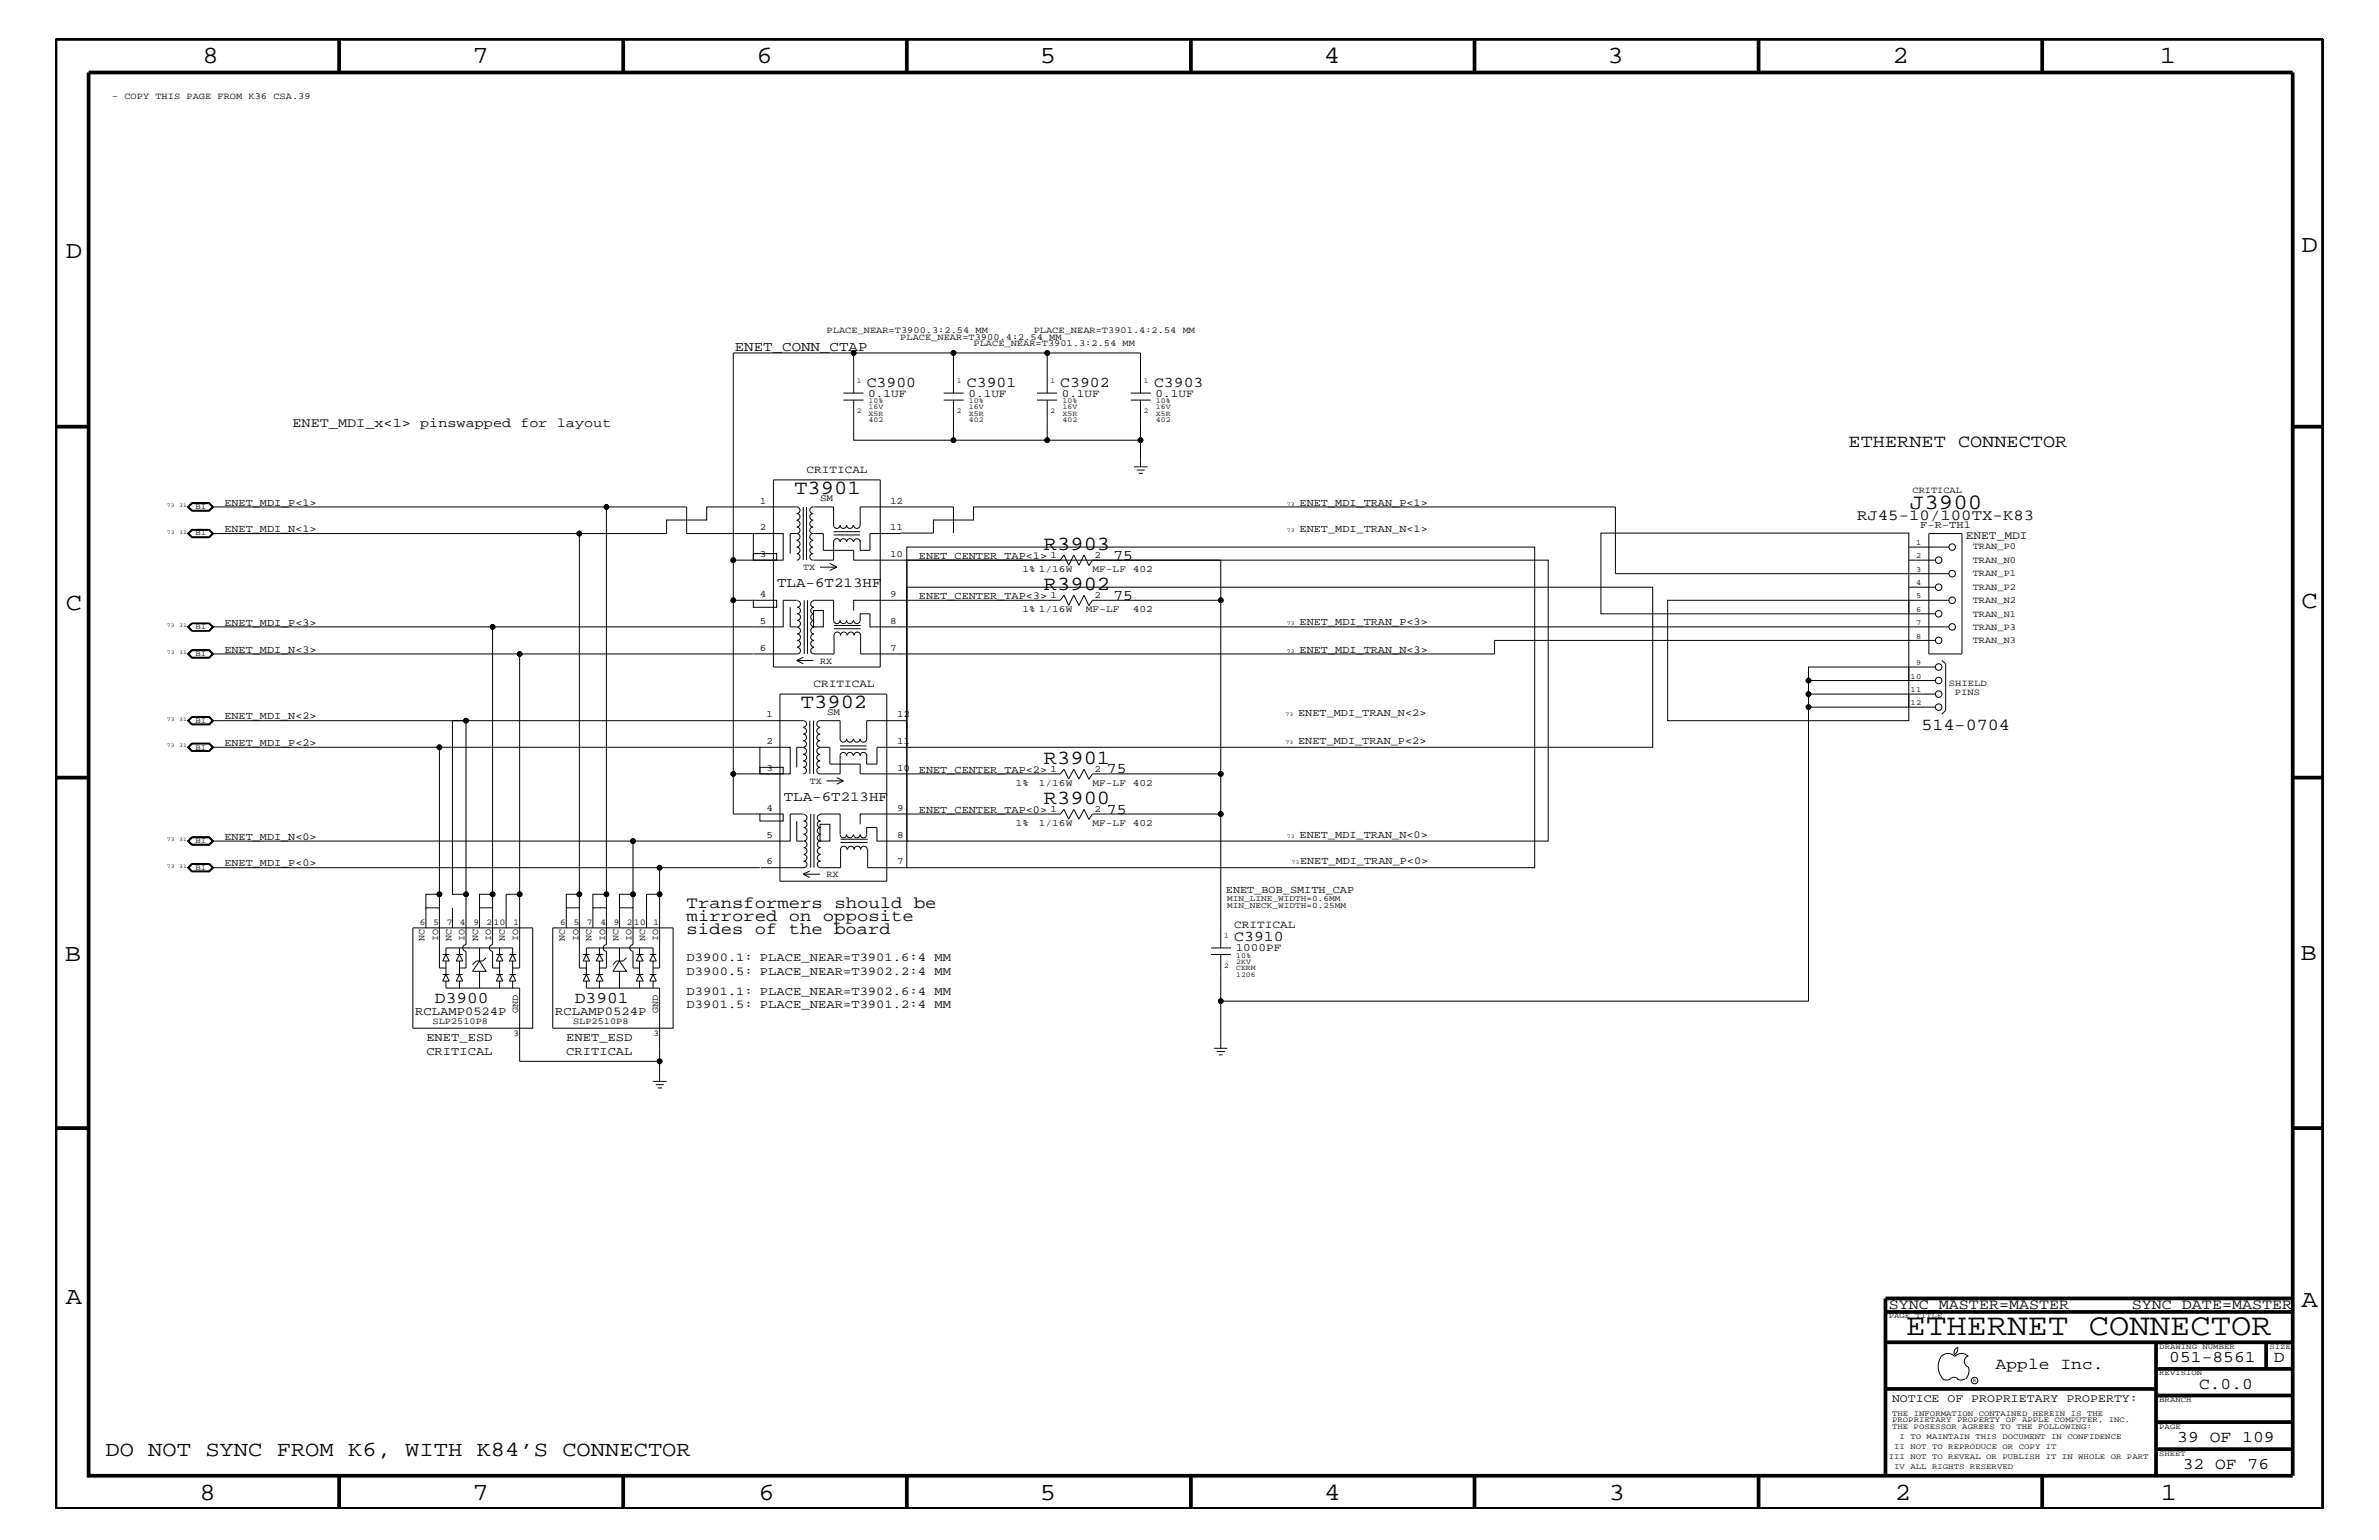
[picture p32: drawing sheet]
<svg xmlns="http://www.w3.org/2000/svg" width="432mm" height="279mm" viewBox="0 0 432 279" stroke-linecap="round" stroke-linejoin="round" font-family="sans-serif">
<defs><g id="words">
<text font-size="5.6" x="345.9" y="242.3">ETHERNET CONNECTOR</text>
<g font-size="4.5">
<text x="36.7" y="11.5">8</text>
<text x="85.8" y="11.5">7</text>
<text x="137.3" y="11.5">6</text>
<text x="188.7" y="11.5">5</text>
<text x="240.3" y="11.5">4</text>
<text x="291.8" y="11.5">3</text>
<text x="343.5" y="11.5">2</text>
<text x="392" y="11.5">1</text>
<text x="11.9" y="46.8">D</text>
<text x="417.7" y="45.7">D</text>
<text x="11.9" y="110.6">C</text>
<text x="417.7" y="110.3">C</text>
<text x="11.8" y="174.3">B</text>
<text x="417.6" y="174.2">B</text>
<text x="11.9" y="236.7">A</text>
<text x="417.7" y="237.1">A</text>
<text x="36.2" y="272.1">8</text>
<text x="85.8" y="272.1">7</text>
<text x="137.7" y="272.1">6</text>
<text x="188.7" y="272.1">5</text>
<text x="240.4" y="272.1">4</text>
<text x="292" y="272.1">3</text>
<text x="343.9" y="272.1">2</text>
<text x="392.2" y="272.1">1</text>
</g>
<text font-size="4" x="346.7" y="92.4">J3900</text>
<text font-size="3.9" x="19.1" y="264.1">DO NOT SYNC FROM K6, WITH K84’S CONNECTOR</text>
<g font-size="3.6">
<text x="144.2" y="89.7">T3901</text>
<text x="189.5" y="99.9">R3903</text>
<text x="189.5" y="107.1">R3902</text>
<text x="145.4" y="128.5">T3902</text>
<text x="189.5" y="138.6">R3901</text>
<text x="189.5" y="145.9">R3900</text>
</g>
<text font-size="3.3" x="335.5" y="81.1">ETHERNET CONNECTOR</text>
<g font-size="3">
<text x="348.7" y="132.4">514-0704</text>
<text x="124.6" y="167.1">mirrored on opposite</text>
<text x="124.6" y="164.7">Transformers should be</text>
<text x="124.6" y="169.5">sides of the board</text>
<text x="79" y="182.1">D3900</text>
<text x="104.4" y="182.1">D3901</text>
<text x="362.2" y="248.4">Apple Inc.</text>
<text x="393.7" y="247.1">051-8561</text>
<text x="399.2" y="252">C.0.0</text>
<text x="412.7" y="247.1">D</text>
<text x="395.2" y="261.6">39 OF 109</text>
<text x="396.2" y="266.6">32 OF 76</text>
</g>
<text font-size="2.8" x="337.1" y="94.3">RJ45-10/100TX-K83</text>
<g font-size="2.7">
<text x="157.3" y="70.1">C3900</text>
<text x="175.5" y="70.1">C3901</text>
<text x="192.4" y="70.1">C3902</text>
<text x="209.5" y="70.1">C3903</text>
<text x="202.1" y="101.5">75</text>
<text x="202.1" y="108.8">75</text>
<text x="200.9" y="140.3">75</text>
<text x="200.9" y="147.6">75</text>
<text x="224" y="170.7">C3910</text>
<text x="342.8" y="237.4">SYNC_MASTER=MASTER</text>
<text x="386.9" y="237.4">SYNC_DATE=MASTER</text>
</g>
<g font-size="2.5">
<text x="133.4" y="63.6">ENET_CONN_CTAP</text>
<text x="53.1" y="77.4">ENET_MDI_x&lt;1&gt; pinswapped for layout</text>
<text x="141.1" y="106.5">TLA-6T213HF</text>
<text x="142.2" y="145.3">TLA-6T213HF</text>
</g>
<g font-size="2.2">
<text x="124.6" y="174.4">D3900.1: PLACE_NEAR=T3901.6:4 MM</text>
<text x="124.6" y="176.8">D3900.5: PLACE_NEAR=T3902.2:4 MM</text>
<text x="75.4" y="184.2">RCLAMP0524P</text>
<text x="100.8" y="184.2">RCLAMP0524P</text>
<text x="124.6" y="180.5">D3901.1: PLACE_NEAR=T3902.6:4 MM</text>
<text x="124.6" y="182.9">D3901.5: PLACE_NEAR=T3901.2:4 MM</text>
<text x="77.4" y="188.9">ENET_ESD</text>
<text x="77.4" y="191.4">CRITICAL</text>
<text x="102.8" y="191.4">CRITICAL</text>
<text x="102.8" y="188.9">ENET_ESD</text>
</g>
<g font-size="2.1">
<text x="356.8" y="97.7">ENET_MDI</text>
<text x="343.4" y="254.4">NOTICE OF PROPRIETARY PROPERTY:</text>
</g>
<g font-size="2">
<text x="157.6" y="72">0.1UF</text>
<text x="175.8" y="72">0.1UF</text>
<text x="192.7" y="72">0.1UF</text>
<text x="209.7" y="72">0.1UF</text>
<text x="146.4" y="85.9">CRITICAL</text>
<text x="147.7" y="124.7">CRITICAL</text>
<text x="224" y="168.3">CRITICAL</text>
<text x="224.3" y="172.6">1000PF</text>
</g>
<g font-size="1.9">
<text x="40.7" y="91.7">ENET_MDI_P&lt;1&gt;</text>
<text x="235.9" y="91.7">ENET_MDI_TRAN_P&lt;1&gt;</text>
<text x="348.5" y="95.9">F-R-TH1</text>
<text x="40.7" y="96.5">ENET_MDI_N&lt;1&gt;</text>
<text x="166.8" y="101.4">ENET_CENTER_TAP&lt;1&gt; 1</text>
<text x="235.9" y="96.5">ENET_MDI_TRAN_N&lt;1&gt;</text>
<text x="40.7" y="113.6">ENET_MDI_P&lt;3&gt;</text>
<text x="166.8" y="108.7">ENET_CENTER_TAP&lt;3&gt; 1</text>
<text x="235.9" y="113.4">ENET_MDI_TRAN_P&lt;3&gt;</text>
<text x="40.7" y="118.4">ENET_MDI_N&lt;3&gt;</text>
<text x="235.9" y="118.4">ENET_MDI_TRAN_N&lt;3&gt;</text>
<text x="40.7" y="130.5">ENET_MDI_N&lt;2&gt;</text>
<text x="235.6" y="130">ENET_MDI_TRAN_N&lt;2&gt;</text>
<text x="40.7" y="135.3">ENET_MDI_P&lt;2&gt;</text>
<text x="235.6" y="135">ENET_MDI_TRAN_P&lt;2&gt;</text>
<text x="166.8" y="140.2">ENET_CENTER_TAP&lt;2&gt; 1</text>
<text x="166.8" y="147.5">ENET_CENTER_TAP&lt;0&gt; 1</text>
<text x="40.7" y="152.3">ENET_MDI_N&lt;0&gt;</text>
<text x="235.9" y="152">ENET_MDI_TRAN_N&lt;0&gt;</text>
<text x="40.7" y="157.2">ENET_MDI_P&lt;0&gt;</text>
<text x="222.5" y="162">ENET_BOB_SMITH_CAP</text>
<text x="236" y="156.8">ENET_MDI_TRAN_P&lt;0&gt;</text>
</g>
<g font-size="1.8">
<text x="137.9" y="91.4">1</text>
<text x="148.8" y="91">SM</text>
<text x="161.5" y="91.4">12</text>
<text x="137.9" y="101">3</text>
<text x="137.9" y="96.2">2</text>
<text x="161.5" y="96.2">11</text>
<text x="161.5" y="101">10</text>
<text x="198.6" y="101.3">2</text>
<text x="185.6" y="103.8">1% 1/16W</text>
<text x="198.3" y="103.8">MF-LF 402</text>
<text x="137.9" y="108.3">4</text>
<text x="137.9" y="113.1">5</text>
<text x="161.5" y="108.3">9</text>
<text x="161.5" y="113.1">8</text>
<text x="185.6" y="111.1">1% 1/16W</text>
<text x="197.1" y="111.1">MF-LF</text>
<text x="198.6" y="108.6">2</text>
<text x="205.6" y="111.1">402</text>
<text x="137.9" y="118.1">6</text>
<text x="161.5" y="118.1">7</text>
<text x="139.1" y="130.2">1</text>
<text x="150.1" y="129.7">SM</text>
<text x="162.8" y="130.2">12</text>
<text x="139.1" y="135">2</text>
<text x="162.8" y="135">11</text>
<text x="139.1" y="139.8">3</text>
<text x="162.8" y="139.8">10</text>
<text x="184.4" y="142.6">1%</text>
<text x="188.6" y="142.6">1/16W</text>
<text x="198.3" y="142.6">MF-LF 402</text>
<text x="198.6" y="140.1">2</text>
<text x="139.1" y="147.1">4</text>
<text x="162.8" y="147.1">9</text>
<text x="184.4" y="149.9">1%</text>
<text x="188.6" y="149.9">1/16W</text>
<text x="198.3" y="149.9">MF-LF 402</text>
<text x="198.6" y="147.3">2</text>
<text x="139.1" y="152">5</text>
<text x="162.8" y="152">8</text>
<text x="139.1" y="156.8">6</text>
<text x="162.8" y="156.8">7</text>
</g>
<g font-size="1.7">
<text x="20.3" y="18">- COPY THIS PAGE FROM K36 CSA.39</text>
<text x="150" y="60.4">PLACE_NEAR=T3900.3:2.54 MM</text>
<text x="163.4" y="61.7">PLACE_NEAR=T3900.4:2.54 MM</text>
<text x="176.7" y="62.9">PLACE_NEAR=T3901.3:2.54 MM</text>
<text x="187.6" y="60.4">PLACE_NEAR=T3901.4:2.54 MM</text>
<text x="347.1" y="89.5">CRITICAL</text>
<text x="358.1" y="99.7">TRAN_P0</text>
<text x="145.8" y="103.5">TX</text>
<text x="358.1" y="102.1">TRAN_N0</text>
<text x="358.1" y="107">TRAN_P2</text>
<text x="358.1" y="104.6">TRAN_P1</text>
<text x="358.1" y="111.9">TRAN_N1</text>
<text x="358.1" y="109.4">TRAN_N2</text>
<text x="358.1" y="116.7">TRAN_N3</text>
<text x="358.1" y="114.2">TRAN_P3</text>
<text x="148.8" y="120.4">RX</text>
<text x="353.7" y="124.4">SHIELD</text>
<text x="354.8" y="126">PINS</text>
<text x="147" y="142.3">TX</text>
<text x="150" y="159.2">RX</text>
<text x="77" y="170.8" transform="rotate(-90 77 170.8)">NC</text>
<text x="79.5" y="170.8" transform="rotate(-90 79.5 170.8)">IO</text>
<text x="82" y="170.8" transform="rotate(-90 82 170.8)">NC</text>
<text x="84.3" y="170.8" transform="rotate(-90 84.3 170.8)">IO</text>
<text x="86.8" y="170.8" transform="rotate(-90 86.8 170.8)">NC</text>
<text x="89.2" y="170.8" transform="rotate(-90 89.2 170.8)">IO</text>
<text x="91.6" y="170.8" transform="rotate(-90 91.6 170.8)">NC</text>
<text x="94.1" y="170.8" transform="rotate(-90 94.1 170.8)">IO</text>
<text x="102.5" y="170.8" transform="rotate(-90 102.5 170.8)">NC</text>
<text x="105" y="170.8" transform="rotate(-90 105 170.8)">IO</text>
<text x="107.4" y="170.8" transform="rotate(-90 107.4 170.8)">NC</text>
<text x="109.8" y="170.8" transform="rotate(-90 109.8 170.8)">IO</text>
<text x="112.3" y="170.8" transform="rotate(-90 112.3 170.8)">NC</text>
<text x="114.6" y="170.8" transform="rotate(-90 114.6 170.8)">IO</text>
<text x="117.1" y="170.8" transform="rotate(-90 117.1 170.8)">NC</text>
<text x="119.5" y="170.8" transform="rotate(-90 119.5 170.8)">IO</text>
<text x="78.5" y="185.9">SLP2510P8</text>
<text x="94.1" y="183.8" transform="rotate(-90 94.1 183.8)">GND</text>
<text x="104" y="185.9">SLP2510P8</text>
<text x="119.5" y="183.8" transform="rotate(-90 119.5 183.8)">GND</text>
</g>
<g font-size="1.6">
<text x="76.2" y="167.8">6</text>
<text x="78.7" y="167.8">5</text>
<text x="81.1" y="167.8">7</text>
<text x="83.5" y="167.8">4</text>
<text x="85.9" y="167.8">9</text>
<text x="88.3" y="167.8">2</text>
<text x="89.6" y="167.8">10</text>
<text x="93.2" y="167.8">1</text>
<text x="101.7" y="167.8">6</text>
<text x="104.1" y="167.8">5</text>
<text x="106.5" y="167.8">7</text>
<text x="109" y="167.8">4</text>
<text x="111.4" y="167.8">9</text>
<text x="113.8" y="167.8">2</text>
<text x="115.1" y="167.8">10</text>
<text x="118.6" y="167.8">1</text>
<text x="93.2" y="187.9">3</text>
<text x="118.6" y="187.9">3</text>
</g>
<g font-size="1.5">
<text x="222.8" y="163.5">MIN_LINE_WIDTH=0.6MM</text>
<text x="222.8" y="164.7">MIN_NECK_WIDTH=0.25MM</text>
</g>
<g font-size="1.4">
<text x="155.5" y="69.5">1</text>
<text x="173.7" y="69.5">1</text>
<text x="190.7" y="69.5">1</text>
<text x="207.6" y="69.5">1</text>
<text x="155.5" y="75">2</text>
<text x="157.6" y="75.5">X5R</text>
<text x="157.6" y="73.2">10%</text>
<text x="157.6" y="76.7">402</text>
<text x="157.6" y="74.3">16V</text>
<text x="173.7" y="75">2</text>
<text x="175.9" y="73.2">10%</text>
<text x="175.9" y="74.3">16V</text>
<text x="175.9" y="75.5">X5R</text>
<text x="175.9" y="76.7">402</text>
<text x="190.7" y="75">2</text>
<text x="192.9" y="75.5">X5R</text>
<text x="192.9" y="74.3">16V</text>
<text x="192.9" y="76.7">402</text>
<text x="192.9" y="73.2">10%</text>
<text x="207.6" y="75">2</text>
<text x="209.8" y="73.2">10%</text>
<text x="209.8" y="75.5">X5R</text>
<text x="209.8" y="74.3">16V</text>
<text x="209.8" y="76.7">402</text>
<text x="35.5" y="92.3">BI</text>
<text x="35.5" y="97.1">BI</text>
<text x="347.8" y="98.8">1</text>
<text x="347.8" y="101.3">2</text>
<text x="347.8" y="103.7">3</text>
<text x="347.8" y="106.1">4</text>
<text x="347.8" y="108.6">5</text>
<text x="347.8" y="111">6</text>
<text x="347.8" y="113.4">7</text>
<text x="35.5" y="114.2">BI</text>
<text x="35.5" y="119">BI</text>
<text x="347.8" y="115.9">8</text>
<text x="346.8" y="123.1">10</text>
<text x="346.8" y="125.5">11</text>
<text x="347.8" y="120.7">9</text>
<text x="35.5" y="131.1">BI</text>
<text x="346.8" y="128">12</text>
<text x="35.5" y="136">BI</text>
<text x="35.5" y="152.9">BI</text>
<text x="35.5" y="157.8">BI</text>
<text x="222.2" y="170.1">1</text>
<text x="224.4" y="173.8">10%</text>
<text x="222.2" y="175.6">2</text>
<text x="224.4" y="177.3">1206</text>
<text x="224.4" y="176.1">CERM</text>
<text x="224.4" y="174.9">2KV</text>
<text x="342.8" y="239.2">PAGE TITLE</text>
<text x="391.9" y="244.7">DRAWING NUMBER</text>
<text x="411.9" y="244.7">SIZE</text>
<text x="391.9" y="249.5">REVISION</text>
<text x="343.4" y="256.8">THE INFORMATION CONTAINED HEREIN IS THE</text>
<text x="391.9" y="254.4">BRANCH</text>
<text x="343.4" y="259.3">THE POSESSOR AGREES TO THE FOLLOWING:</text>
<text x="343.4" y="258">PROPRIETARY PROPERTY OF APPLE COMPUTER, INC.</text>
<text x="343.8" y="262.9">II NOT TO REPRODUCE OR COPY IT</text>
<text x="344.8" y="261.1">I TO MAINTAIN THIS DOCUMENT IN CONFIDENCE</text>
<text x="391.9" y="259.3">PAGE</text>
<text x="342.8" y="264.7">III NOT TO REVEAL OR PUBLISH IT IN WHOLE OR PART</text>
<text x="343.8" y="266.6">IV ALL RIGHTS RESERVED</text>
<text x="391.9" y="264.1">SHEET</text>
</g>
<g font-size="1">
<text x="30.3" y="92">73</text>
<text x="32.5" y="92">31</text>
<text x="233.6" y="91.7">73</text>
<text x="30.3" y="96.8">73</text>
<text x="32.5" y="96.8">31</text>
<text x="233.6" y="96.5">73</text>
<text x="30.3" y="113.7">73</text>
<text x="32.5" y="113.7">31</text>
<text x="233.6" y="113.4">73</text>
<text x="30.3" y="118.6">73</text>
<text x="32.5" y="118.6">31</text>
<text x="233.6" y="118.4">73</text>
<text x="30.3" y="130.8">73</text>
<text x="32.5" y="130.8">31</text>
<text x="233.3" y="130">73</text>
<text x="30.3" y="135.6">73</text>
<text x="32.5" y="135.6">31</text>
<text x="233.3" y="135">73</text>
<text x="30.3" y="152.6">73</text>
<text x="32.5" y="152.6">31</text>
<text x="233.6" y="152">73</text>
<text x="30.3" y="157.4">73</text>
<text x="32.5" y="157.4">31</text>
<text x="234.4" y="156.8">73</text>
<text x="358.1" y="250.7">R</text>
</g>
</g></defs>
<g fill="none" stroke="#000" stroke-width=".18">
<path d="M153.1 72.6h3.6M153.1 71.3h3.6M154.9 72.6v7.3h18.2M154.9 64h-21.8v37.6h3.6M171.3 72.6h3.6M171.3 71.3h3.6M173.1 72.6v7.3h17M173.1 64h-18.2v7.3M188.2 72.6h3.7M188.2 71.3h3.7M190.1 72.6v7.3h16.9M190.1 71.3v-7.3h16.9v7.3"/>
<path d="M190.1 64h-17v7.3M205.2 72.6h3.7M205.2 71.3h3.7M207 72.6v12.1M34.8 91.2h3.1l.8 .8-.8 .7h-3.1l-.7-.7zM34.8 91.2h3.2l.8 .8-.8 .7h-3.2l-.8-.7zM34.8 96.1h3.1l.8 .7-.8 .7h-3.1l-.7-.7zM34.8 96h3.2l.8 .8-.8 .8h-3.2l-.8-.8zM34.9 91.3h3l.7 .7-.7 .7h-3l-.7-.7zM34.9 96.1h3l.7 .7-.7 .7h-3l-.7-.7zM38.5 92l-.6 .6h-3l-.6-.6 .6-.6h3l.6 .6h71.6v70.2M38.5 96.8l-.6 .6h-3l-.6-.6 .6-.6h3l.6 .6h66.7v65.4"/>
<path d="M110.1 92h14.5v4.8h12.1M136.7 96.8h5.5v4.8h-5.5zM140.4 87.1h19.4v33.9h-19.4zM144.6 98.1a.59 .59 0 0 1 .6 .6 .59 .59 0 0 1-.6 .6 .59 .59 0 0 1 .6 .5 .59 .59 0 0 1-.6 .6 .59 .59 0 0 1 .6 .6 .59 .59 0 0 1-.6 .6M144.6 96.8a.59 .59 0 0 1 .6 .6 .59 .59 0 0 1-.6 .6M144.6 94.4a.59 .59 0 0 1 .6 .6 .59 .59 0 0 1-.6 .6 .59 .59 0 0 1 .6 .6 .59 .59 0 0 1-.6 .6M144.6 96.8h-1.2v3.6M144.6 94.3a.59 .59 0 0 0 .6-.6 .59 .59 0 0 0-.6-.5 .59 .59 0 0 0 .6-.6 .59 .59 0 0 0-.6-.6h-16.3v2.3h-7.3v2.5h-15.8M145.8 92v9.6M146.4 92v9.6M147.6 98.1a.59 .59 0 0 0-.6 .6 .59 .59 0 0 0 .6 .6 .59 .59 0 0 0-.6 .6 .59 .59 0 0 0 .6 .5 .59 .59 0 0 0-.6 .6 .59 .59 0 0 0 .6 .6M147.6 94.4a.59 .59 0 0 0-.6 .6 .59 .59 0 0 0 .6 .6 .59 .59 0 0 0-.6 .6 .59 .59 0 0 0 .6 .6 .59 .59 0 0 0-.6 .6 .59 .59 0 0 0 .6 .6"/>
<path d="M147.6 92a.59 .59 0 0 0-.6 .6 .59 .59 0 0 0 .6 .6 .59 .59 0 0 0-.6 .6 .59 .59 0 0 0 .6 .5M147.7 92h3.6v3.3a.59 .59 0 0 0 .6 .6 .59 .59 0 0 0 .6-.6 .59 .59 0 0 0 .6 .6 .59 .59 0 0 0 .6-.6 .59 .59 0 0 0 .6 .6 .59 .59 0 0 0 .6-.6M147.7 96.8h1.7v3.1h5.5v1.7h37.5l.7-.9 .9 1.9 .9-1.9 .9 1.9 1-1.9 .8 1.9M151.3 96.5h4.8M151.3 97.1h4.8M154.9 98.3a.59 .59 0 0 0-.6-.6 .59 .59 0 0 0-.6 .6 .59 .59 0 0 0-.6-.6 .59 .59 0 0 0-.6 .6 .59 .59 0 0 0-.6-.6 .59 .59 0 0 0-.6 .6v3.3h-3.6M154.9 95.3a.59 .59 0 0 0 .6 .6 .59 .59 0 0 0 .6-.6v-3.3h17v4.7M154.9 98.3a.59 .59 0 0 1 .6-.6 .59 .59 0 0 1 .6 .6M156.1 98v1.9h1.8v-3.1l11.5-.1v-2.4h7.3v-2.3h116.5v12.1h60.5M164.6 99.3h114v58.1h-114zM205.8 84.7h2.5M206.3 85.3h1.5"/>
<path d="M206.7 85.9h.7M290.6 96.7h55.9v14.7h-55.9zM346.5 99.3h7.2M350.1 96.8h6v21.8h-6zM34.8 113.1h3.1l.8 .6-.8 .8h-3.1M34.8 113.1h3.2l.8 .6-.8 .8h-3.2M34.8 113.1l-.8 .6 .8 .8M34.8 113.1l-.7 .6 .7 .8M34.8 117.9h3.1l.8 .7-.8 .7h-3.1l-.7-.7zM34.8 117.9h3.2l.8 .7-.8 .8h-3.2l-.8-.8zM34.9 113.1h3l.6 .6h50.9M34.9 113.1h3l.7 .6-.7 .7h-3"/>
<path d="M34.9 113.1l-.7 .6 .7 .7M34.9 113.1l-.6 .6 .6 .7M34.9 118h3l.7 .6-.7 .7h-3l-.7-.7zM38.5 113.7l-.6 .7h-3M38.5 118.6l-.6 .6h-3l-.6-.6 .6-.5h3l.6 .5h98.2M94.3 118.6v57h-1.3M133.1 101.6v7.3h3.6M133.1 108.9v38.8h4.8M136.7 108.9h4.3v1.3h-4.3zM136.7 100.4h4.3v1.2h-4.3zM143.4 110.2v3.5h1.2M144.6 108.9h-2.4v4.8h-52.8v48.5"/>
<path d="M144.6 119.8h3.1M144.6 119.8l1.2 .6M144.7 113.8a.59 .59 0 0 1 .6 .6 .59 .59 0 0 1-.6 .6 .59 .59 0 0 1 .6 .6 .59 .59 0 0 1-.6 .6 .59 .59 0 0 1 .6 .6 .59 .59 0 0 1-.6 .6M144.7 117.5a.59 .59 0 0 1 .6 .5 .59 .59 0 0 1-.6 .6h-7.9M144.7 109a.59 .59 0 0 1 .6 .6 .59 .59 0 0 1-.6 .6 .59 .59 0 0 1 .6 .6 .59 .59 0 0 1-.6 .6 .59 .59 0 0 1 .6 .6 .59 .59 0 0 1-.6 .6 .59 .59 0 0 1 .6 .5 .59 .59 0 0 1-.6 .6M145.8 119.2l-1.2 .6M146 108.9v9.7M146.6 108.9v9.7M147.7 110.8h1.7v2.9h-1.7zM147.7 108.9h3.6v3.7a.59 .59 0 0 0 .6 .5 .59 .59 0 0 0 .6-.5 .59 .59 0 0 0 .6 .5 .59 .59 0 0 0 .6-.5 .59 .59 0 0 0 .6 .5 .59 .59 0 0 0 .6-.5M147.7 113.8a.59 .59 0 0 0-.5 .6 .59 .59 0 0 0 .5 .6 .59 .59 0 0 0-.5 .6 .59 .59 0 0 0 .6 .6 .59 .59 0 0 0-.6 .6 .59 .59 0 0 0 .6 .6M147.7 109a.59 .59 0 0 0-.5 .6 .59 .59 0 0 0 .5 .6 .59 .59 0 0 0-.5 .6 .59 .59 0 0 0 .5 .6 .59 .59 0 0 0-.5 .6 .59 .59 0 0 0 .5 .6 .59 .59 0 0 0-.5 .5 .59 .59 0 0 0 .6 .6"/>
<path d="M148.8 102.9h3.1M150.6 102.2l1.3 .7M151.4 113.5h4.8M151.4 114.1h4.8M151.9 102.9l-1.3 .6M153.8 115.3a.59 .59 0 0 0-.6-.6 .59 .59 0 0 0-.6 .6 .59 .59 0 0 0-.6-.6 .59 .59 0 0 0-.6 .6v3.3h-3.6a.59 .59 0 0 1-.6-.5 .59 .59 0 0 1 .5-.6M153.8 115.3a.59 .59 0 0 1 .6-.6 .59 .59 0 0 1 .6 .6 .59 .59 0 0 1 .6-.6 .59 .59 0 0 1 .6 .6v3.3h115.1v-2.4h80M154.9 112.6a.59 .59 0 0 0 .6 .5 .59 .59 0 0 0 .6-.5v-1.2h1.8v2.3h5.6M163.4 113.7h190.3M164.6 106.5h135.4v29.1h-135.4zM164.6 101.6h116.4v51h-116.4zM197.6 109.8l-.8-1.8-1 1.8-.9-1.8-.9 1.8-.9-1.8-.7 .9h-37.5v1.9"/>
<path d="M197.6 102.6l.7-1h23.3v7.3M221.6 108.9v31.5h-23.3l-.7 1M221.6 108.9h-23.3l-.7 1M302.7 108.9h43.8v21.9h-43.8zM346.5 106.5h4.8M346.5 111.4h4.8M346.5 108.9h7.2M346.5 101.6h4.8M352.5 119.8l.6 .6v8.5l-.6 .7M34 135.6l.8-.8h3.2l.8 .8-.8 .7h-3.2zM34.1 130.8l.7-.7h3.1l.8 .7-.8 .6h-3.1zM34.1 135.6l.7-.7h3.1l.8 .7-.8 .7h-3.1z"/>
<path d="M34.2 130.8l.7-.7h3l.7 .7-.7 .6h-3zM34.2 135.6l.7-.7h3l.7 .7-.7 .7h-3zM34.8 130h3.2l.8 .8-.8 .7h-3.2l-.8-.7zM38.5 130.8l-.6 .5h-3l-.6-.5 .6-.6h3l.6 .6h107.3a.59 .59 0 0 1 .6 .5 .59 .59 0 0 1-.6 .6M38.5 135.6l-.6 .6h-3l-.6-.6 .6-.6h3l.6 .6h41.3M82.1 130.8h2.5v31.4h-2.5zM137.9 139.2h4.3v1.2h-4.3zM137.9 135.6h5.5v4.8h-5.5zM137.9 135.6h-58.1v26.6M141.6 125.9h19.4v34h-19.4zM145.8 135.7a.59 .59 0 0 1 .6 .6 .59 .59 0 0 1-.6 .5 .59 .59 0 0 1 .6 .6 .59 .59 0 0 1-.6 .6 .59 .59 0 0 1 .6 .6 .59 .59 0 0 1-.6 .6 .59 .59 0 0 1 .6 .6 .59 .59 0 0 1-.6 .6M145.8 132a.59 .59 0 0 1 .6 .6 .59 .59 0 0 1-.6 .6 .59 .59 0 0 1 .6 .6 .59 .59 0 0 1-.6 .6 .59 .59 0 0 1 .6 .6 .59 .59 0 0 1-.6 .6h-1.2v3.6"/>
<path d="M147 130.8v9.6M147.7 130.8v9.6M148.8 135.7a.59 .59 0 0 0-.5 .6 .59 .59 0 0 0 .5 .5 .59 .59 0 0 0-.5 .6 .59 .59 0 0 0 .5 .6 .59 .59 0 0 0-.5 .6 .59 .59 0 0 0 .5 .6 .59 .59 0 0 0-.5 .6 .59 .59 0 0 0 .6 .6h3.6v-3.3a.59 .59 0 0 1 .6-.6 .59 .59 0 0 1 .6 .6 .59 .59 0 0 1 .6-.6 .59 .59 0 0 1 .6 .6M148.8 132a.59 .59 0 0 0-.5 .6 .59 .59 0 0 0 .5 .6 .59 .59 0 0 0-.5 .6 .59 .59 0 0 0 .6 .6 .59 .59 0 0 0-.6 .6 .59 .59 0 0 0 .6 .6h1.7v3h5.5v1.8h36.3l.7-.8 .9 1.7 .9-1.7 .9 1.7 1-1.7 .8 1.7M148.9 131.9a.59 .59 0 0 1-.6-.5 .59 .59 0 0 1 .5-.6h3.7v3.3a.59 .59 0 0 0 .6 .5 .59 .59 0 0 0 .6-.5 .59 .59 0 0 0 .6 .5 .59 .59 0 0 0 .6-.5M152.5 135.3h4.8M152.5 135.9h4.8M154.9 137.1a.59 .59 0 0 1 .6-.6 .59 .59 0 0 1 .6 .6 .59 .59 0 0 1 .6-.6 .59 .59 0 0 1 .6 .6M164.6 130.8h-7.3v3.3a.59 .59 0 0 1-.6 .5 .59 .59 0 0 1-.6-.5 .59 .59 0 0 1-.6 .5 .59 .59 0 0 1-.6-.5M164.6 135.6h-5.4v3h-1.9v-1.8M328.3 125.9h18.2v2.4h-18.2zM328.3 121h18.2v2.5h-18.2z"/>
<path d="M328.3 128.3v53.3h-106.7M328.3 123.5v2.4M346.5 125.9h4.8M346.5 128.3h4.8M346.5 123.5h4.8M346.5 121h4.8M34 157.4l.8-.7h3.2l.8 .7-.8 .8h-3.2zM34.1 157.4l.7-.7h3.1l.8 .7-.8 .7h-3.1zM34.2 157.4l.7-.7h3l.7 .7-.7 .7h-3zM34.8 151.8h3.1l.8 .8-.8 .7h-3.1l-.7-.7zM34.8 151.8h3.2l.8 .8-.8 .8h-3.2l-.8-.8zM34.9 151.9h3l.7 .7-.7 .6h-3l-.7-.6z"/>
<path d="M38.5 152.6l-.6 .6h-3M38.5 157.4l-.6 .6h-3l-.6-.6 .6-.6h3l.6 .6h99.4M114.9 152.6h-76.4l-.6-.6h-3l-.6 .6 .6 .6M119.7 157.4v18.2h-1.2M133.1 140.4h4.8M137.9 147.7h4.3v1.3h-4.3zM138.1 157.4h7.9M144.6 149v3.6h1.2M145.8 147.7h-2.4v4.9h-28.5v9.6M145.8 158.6h3M145.8 158.6l1.2 .6M145.9 155.1a.59 .59 0 0 1 .6 .5 .59 .59 0 0 1-.6 .6 .59 .59 0 0 1 .6 .6 .59 .59 0 0 1-.6 .6"/>
<path d="M145.9 151.4a.59 .59 0 0 1 .6 .6 .59 .59 0 0 1-.6 .6 .59 .59 0 0 1 .6 .6 .59 .59 0 0 1-.6 .6 .59 .59 0 0 1 .6 .6 .59 .59 0 0 1-.6 .6M145.9 147.8a.59 .59 0 0 1 .6 .6 .59 .59 0 0 1-.6 .6 .59 .59 0 0 1 .6 .5 .59 .59 0 0 1-.6 .6 .59 .59 0 0 1 .6 .6 .59 .59 0 0 1-.6 .6M147 158l-1.2 .6M147.2 147.7v9.7M147.7 147.7v9.7M148.8 149.5h1.8v3.1h-1.8zM148.8 147.7h3.7v3.6M148.9 151.4a.59 .59 0 0 0-.6 .6 .59 .59 0 0 0 .6 .6 .59 .59 0 0 0-.6 .6 .59 .59 0 0 0 .6 .6 .59 .59 0 0 0-.6 .6 .59 .59 0 0 0 .6 .6M148.9 147.8a.59 .59 0 0 0-.6 .6 .59 .59 0 0 0 .6 .6 .59 .59 0 0 0-.6 .5 .59 .59 0 0 0 .6 .6 .59 .59 0 0 0-.6 .6 .59 .59 0 0 0 .6 .6M150 141.7h3.1M151.9 141.1l1.2 .6M152.5 151.4a.59 .59 0 0 0 .6 .6 .59 .59 0 0 0 .6-.6 .59 .59 0 0 0 .6 .6 .59 .59 0 0 0 .6-.6"/>
<path d="M152.6 154v3.4h-3.7a.59 .59 0 0 1-.6-.6 .59 .59 0 0 1 .6-.6 .59 .59 0 0 1-.6-.5 .59 .59 0 0 1 .6-.6M152.6 154.1a.59 .59 0 0 1 .6-.6 .59 .59 0 0 1 .6 .6M152.6 152.3h4.9M152.6 152.9h4.9M153.1 141.7l-1.2 .6M153.8 154.1a.59 .59 0 0 1 .6-.6 .59 .59 0 0 1 .6 .6 .59 .59 0 0 1 .6-.6 .59 .59 0 0 1 .6 .6 .59 .59 0 0 1 .6-.6 .59 .59 0 0 1 .6 .6M154.9 151.4a.59 .59 0 0 0 .6 .6 .59 .59 0 0 0 .6-.6 .59 .59 0 0 0 .6 .6 .59 .59 0 0 0 .6-.6M157.3 151.3v-1.2h1.9v2.5h5.6M157.5 154v3.4h7.3M197.6 148.6l-.8-1.8-1 1.8-.9-1.8-.9 1.8-.9-1.8-.7 .9h-36.3v1.8M221.6 140.4v7.3h-23.3l-.7 1M221.6 147.7v24.3"/>
<path d="M74.9 168.3h21.8v18.2h-21.8zM77.3 162.2h2.5v2.5h-2.5zM77.3 164.7v3.6M79.8 164.7v10.9h1.1M80.3 173.2h1.2M80.3 176.8h1.2M80.9 173.2l.6 1.2h-1.2zM80.9 176.8l.6 1.2h-1.2zM80.9 178v1.3h13.4v13.3h25.4M80.9 174.4v2.4M82.1 164.7v3.6M82.8 173.2h1.2"/>
<path d="M82.8 176.8h1.2M83.4 172h.1M83.4 173.2l.6 1.2h-1.2zM83.4 176.8l.6 1.2h-1.2zM83.4 172v1.2M83.4 174.4v2.4M83.4 178v1.3M84.6 162.2v9.2a.59 .59 0 0 0-.6 .6 .59 .59 0 0 0 .6 .6v3h-1.2M87 162.2h2.4v2.5h-2.4zM87 172v2.4l1.2 1.8h-2.4l1.2-1.8M87 164.7v3.6M87 176.2v3.1"/>
<path d="M88.2 173.8l-.6 .6h-1.2l-.6 .6M89.4 164.7v6.7a.59 .59 0 0 0-.6 .6 .59 .59 0 0 0 .6 .6v3h1.3M90.1 173.2h1.2M90.1 176.8h1.2M90.7 173.2l.6 1.2h-1.2zM90.7 176.8l.6 1.2h-1.2zM90.7 172v1.2M90.7 174.4v2.4M90.7 178v1.3M92.5 173.2h1.1M92.5 176.8h1.1M93 172h.1"/>
<path d="M93 173.2l.6 1.2h-1.1zM93 172h-12.1v1.2M93 176.8l.6 1.2h-1.1zM93 172v1.2M93 174.4v2.4M93 178v1.3M94.3 162.2h-2.4v6.1M100.3 168.3h21.9v18.2h-21.9zM102.8 162.2h2.4v2.5h-2.4zM102.8 164.7v3.6M105.2 164.7v10.9h1.2M105.8 173.2h1.2"/>
<path d="M105.8 176.8h1.2M106.4 178v1.3h13.3v16.9M106.4 173.2l.6 1.2h-1.2zM106.4 174.4v2.4M106.4 176.8l.6 1.2h-1.2zM107.6 162.2h2.5v2.5h-2.5zM107.6 164.7v3.6M108.2 173.2h1.3M108.2 176.8h1.3M108.8 172h.1M108.8 173.2l.7 1.2h-1.3zM108.8 176.8l.7 1.2h-1.3z"/>
<path d="M108.8 172v1.2M108.8 174.4v2.4M108.8 178v1.3M110.1 164.7v6.7a.59 .59 0 0 0-.6 .6 .59 .59 0 0 0 .6 .6v3h-1.3M112.4 162.2h2.5v2.5h-2.5zM112.4 172v2.4l1.3 1.8h-2.4l1.1-1.8M112.4 164.7v3.6M112.4 176.2v3.1M113.7 173.8l-.6 .6h-1.3l-.5 .6M114.9 164.7v6.7a.59 .59 0 0 0-.6 .6 .59 .59 0 0 0 .6 .6v3h1.2M115.5 173.2h1.3M115.5 176.8h1.3"/>
<path d="M116.1 173.2l.7 1.2h-1.3zM116.1 176.8l.7 1.2h-1.3zM116.1 172v1.2M116.1 174.4v2.4M116.1 178v1.3M117.9 173.2h1.2M117.9 176.8h1.2M118.5 172h.1M118.5 173.2l.6 1.2h-1.2zM118.5 172h-12.1v1.2M118.5 172v1.2M118.5 174.4v2.4"/>
<path d="M118.5 178v1.3M118.5 176.8l.6 1.2h-1.2zM119.7 162.2h-2.4v6.1M219.8 172h3.6M219.8 173.2h3.6M221.6 173.2v17M118.5 196.2h2.5M119 196.8h1.5M119.4 197.4h.7M220.4 190.2h2.4M220.8 190.8h1.5M221.2 191.4h.7"/>
<path d="M352.3 246.1a1.69 1.69 0 0 1 2.5 0 1.72 1.72 0 0 1 2.4 0M352.4 246a3.2 3.2 0 0 0 .4 4.3l.8 .1 .4-.2M354 250.2l.7-.3 .7 .3M355.2 250.2l.7 .2 .7-.2M355.3 244.4v.3a1.18 1.18 0 0 1-.6 1.1M355.4 244.4a.99 .99 0 0 0-.6 1.4M357.2 246a1.04 1.04 0 0 0-.7 1 1.04 1.04 0 0 0 .7 1M357.3 248l.1 .7a2.11 2.11 0 0 1-.6 1.5"/>
<circle cx="154.9" cy="64" r=".42"/>
<circle cx="173.1" cy="64" r=".42"/>
<circle cx="173.1" cy="79.9" r=".42"/>
<circle cx="190.1" cy="64" r=".42"/>
<circle cx="190.1" cy="79.9" r=".42"/>
<circle cx="207" cy="79.9" r=".42"/>
<circle cx="105.2" cy="96.8" r=".42"/>
<circle cx="110.1" cy="92" r=".42"/>
<circle cx="354.3" cy="99.3" r=".59"/>
<circle cx="89.4" cy="113.7" r=".42"/>
<circle cx="94.3" cy="118.6" r=".42"/>
<circle cx="133.1" cy="101.6" r=".42"/>
<circle cx="133.1" cy="108.9" r=".42"/>
<circle cx="221.6" cy="108.9" r=".42"/>
<circle cx="351.9" cy="116.2" r=".59"/>
<circle cx="351.9" cy="111.4" r=".59"/>
<circle cx="351.9" cy="101.6" r=".59"/>
<circle cx="351.9" cy="106.5" r=".59"/>
<circle cx="354.3" cy="108.9" r=".59"/>
<circle cx="354.3" cy="104.1" r=".59"/>
<circle cx="354.3" cy="113.7" r=".59"/>
<circle cx="79.8" cy="135.6" r=".42"/>
<circle cx="84.6" cy="130.8" r=".42"/>
<circle cx="328.3" cy="128.3" r=".42"/>
<circle cx="328.3" cy="123.5" r=".42"/>
<circle cx="328.3" cy="125.9" r=".42"/>
<circle cx="351.9" cy="125.9" r=".59"/>
<circle cx="351.9" cy="128.3" r=".59"/>
<circle cx="351.9" cy="121" r=".59"/>
<circle cx="351.9" cy="123.5" r=".59"/>
<circle cx="114.9" cy="152.6" r=".42"/>
<circle cx="119.7" cy="157.4" r=".42"/>
<circle cx="133.1" cy="140.4" r=".42"/>
<circle cx="221.6" cy="147.7" r=".42"/>
<circle cx="221.6" cy="140.4" r=".42"/>
<circle cx="79.8" cy="162.2" r=".42"/>
<circle cx="84.6" cy="162.2" r=".42"/>
<circle cx="89.4" cy="162.2" r=".42"/>
<circle cx="94.3" cy="162.2" r=".42"/>
<circle cx="105.2" cy="162.2" r=".42"/>
<circle cx="110.1" cy="162.2" r=".42"/>
<circle cx="114.9" cy="162.2" r=".42"/>
<circle cx="119.7" cy="162.2" r=".42"/>
<circle cx="119.7" cy="192.6" r=".42"/>
<circle cx="221.6" cy="181.6" r=".42"/>
<circle cx="358.4" cy="250.5" r=".59"/>
</g>
<g fill="none" stroke="#000" stroke-width=".68" stroke-linecap="butt">
<path d="M10.1 7.1h411.5v266.7h-411.5zM16.1 13.2h400v254.5h-400zM61.6 7.1v6.1M113.1 7.1v6.1M164.6 7.1v6.1M216.2 7.1v6.1M267.6 7.1v6.1M319.2 7.1v6.1M370.7 7.1v6.1M10.1 77.4h6M416.1 77.4h5.5M10.1 141.1h6"/>
<path d="M416.1 141.1h5.5M10.1 204.7h6M416.1 204.7h5.5M342.2 238h73.9M416.1 235.6h-73.9v32.1M342.2 243.5h73.9M342.2 252h49.1M391.3 243.5v24.2M391.3 258h24.8M391.3 253.2h24.8M391.3 248.4h24.8M411.3 243.5v4.9"/>
<path d="M61.6 267.7v6.1M113.1 267.7v6.1M164.6 267.7v6.1M216.2 268v5.8M267.6 267.7v6.1M319.2 267.7v6.1M370.7 267.7v6.1M391.3 262.9h24.8"/>
</g>
<g fill="#000">
<circle cx="154.9" cy="64" r=".42"/>
<circle cx="173.1" cy="64" r=".42"/>
<circle cx="173.1" cy="79.9" r=".42"/>
<circle cx="190.1" cy="64" r=".42"/>
<circle cx="190.1" cy="79.9" r=".42"/>
<circle cx="207" cy="79.9" r=".42"/>
<circle cx="105.2" cy="96.8" r=".42"/>
<circle cx="110.1" cy="92" r=".42"/>
<circle cx="89.4" cy="113.7" r=".42"/>
<circle cx="94.3" cy="118.6" r=".42"/>
<circle cx="133.1" cy="101.6" r=".42"/>
<circle cx="133.1" cy="108.9" r=".42"/>
<circle cx="221.6" cy="108.9" r=".42"/>
<circle cx="79.8" cy="135.6" r=".42"/>
<circle cx="84.6" cy="130.8" r=".42"/>
<circle cx="328.3" cy="128.3" r=".42"/>
<circle cx="328.3" cy="123.5" r=".42"/>
<circle cx="328.3" cy="125.9" r=".42"/>
<circle cx="114.9" cy="152.6" r=".42"/>
<circle cx="119.7" cy="157.4" r=".42"/>
<circle cx="133.1" cy="140.4" r=".42"/>
<circle cx="221.6" cy="147.7" r=".42"/>
<circle cx="221.6" cy="140.4" r=".42"/>
<circle cx="79.8" cy="162.2" r=".42"/>
<circle cx="84.6" cy="162.2" r=".42"/>
<circle cx="89.4" cy="162.2" r=".42"/>
<circle cx="94.3" cy="162.2" r=".42"/>
<circle cx="105.2" cy="162.2" r=".42"/>
<circle cx="110.1" cy="162.2" r=".42"/>
<circle cx="114.9" cy="162.2" r=".42"/>
<circle cx="119.7" cy="162.2" r=".42"/>
<circle cx="119.7" cy="192.6" r=".42"/>
<circle cx="221.6" cy="181.6" r=".42"/>
</g>
<use href="#words"/>
</svg>
